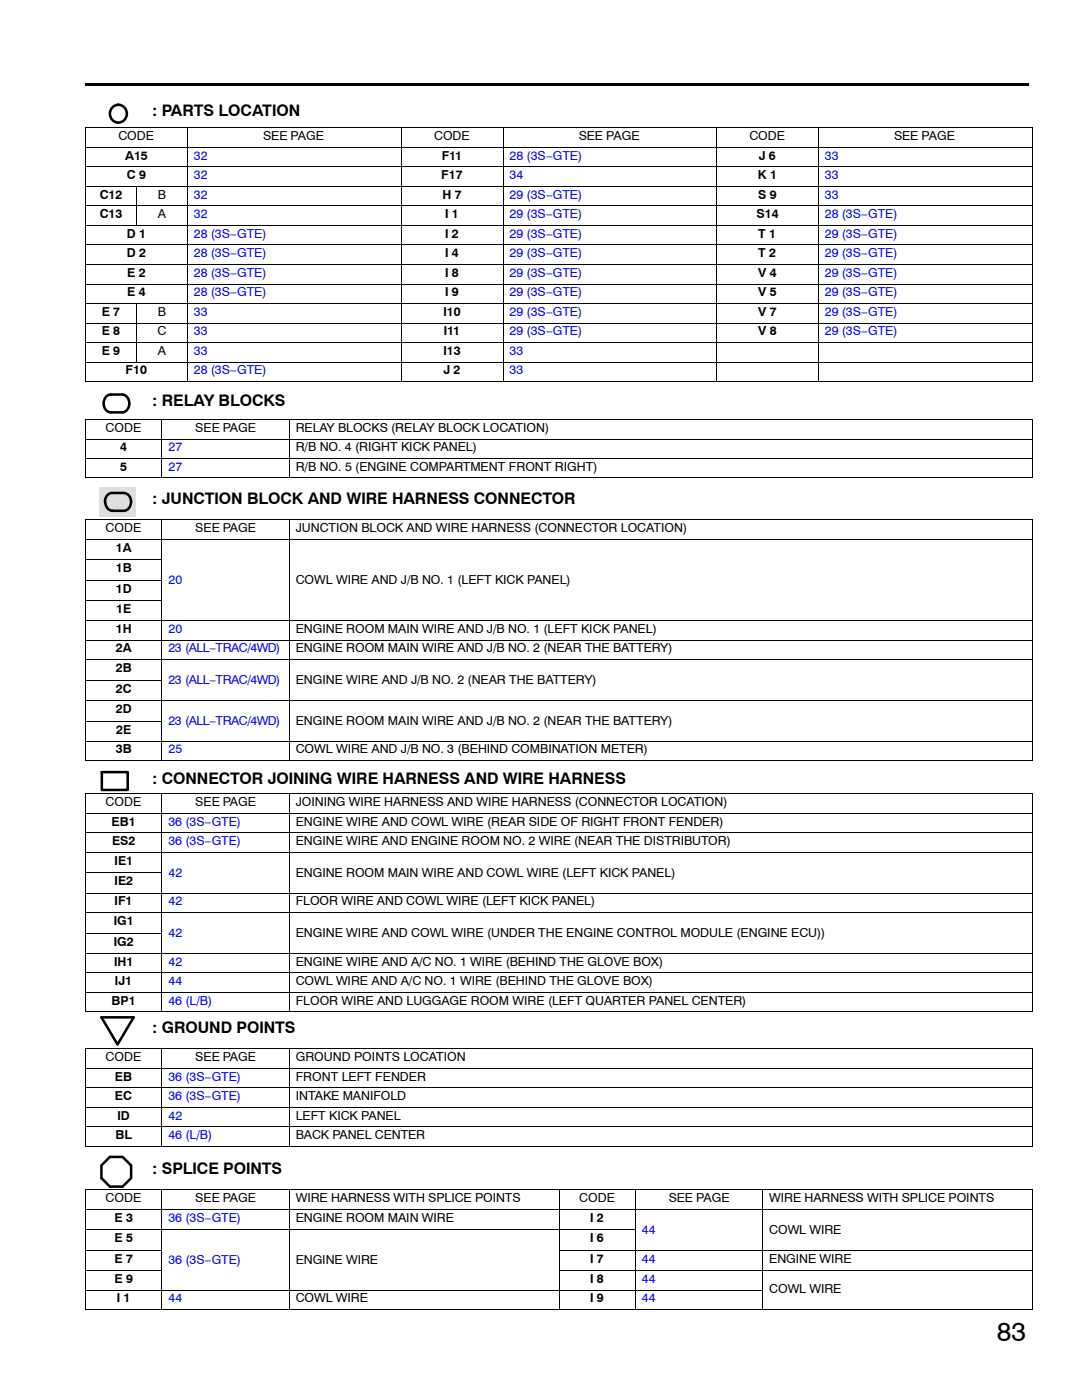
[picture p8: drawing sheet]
<svg xmlns="http://www.w3.org/2000/svg" width="216mm" height="279mm" viewBox="0 0 216 279" stroke-linecap="round" stroke-linejoin="round" font-family="sans-serif">
<defs><g id="words">
<text font-size="5.3" x="198.9" y="267.5">83</text>
<g font-size="3.2">
<text x="30.4" y="23.2">: PARTS LOCATION</text>
<text x="30.4" y="81">: RELAY BLOCKS</text>
<text x="30.4" y="100.7">: JUNCTION BLOCK AND WIRE HARNESS CONNECTOR</text>
<text x="30.4" y="156.4">: CONNECTOR JOINING WIRE HARNESS AND WIRE HARNESS</text>
<text x="30.4" y="206.2">: GROUND POINTS</text>
<text x="30.4" y="234.4">: SPLICE POINTS</text>
</g>
<g font-size="2.5">
<text x="23.6" y="27.9">CODE</text>
<text x="52.5" y="27.9">SEE PAGE</text>
<text x="86.6" y="27.9">CODE</text>
<text x="115.5" y="27.9">SEE PAGE</text>
<text x="149.5" y="27.9">CODE</text>
<text x="178.4" y="27.9">SEE PAGE</text>
<text x="25" y="31.8">A15</text>
<text x="25.3" y="35.7">C 9</text>
<text x="88.1" y="35.7">F17</text>
<text x="88.1" y="31.8">F11</text>
<text x="151.2" y="35.7">K 1</text>
<text x="151.4" y="31.8">J 6</text>
<text x="19.9" y="39.6">C12</text>
<text x="31.5" y="39.6">B</text>
<text x="88.3" y="39.6">H 7</text>
<text x="151.3" y="39.6">S 9</text>
<text x="19.9" y="43.5">C13</text>
<text x="25.3" y="47.4">D 1</text>
<text x="31.5" y="43.5">A</text>
<text x="88.8" y="43.5">I 1</text>
<text x="88.8" y="47.4">I 2</text>
<text x="151" y="43.5">S14</text>
<text x="151.3" y="47.4">T 1</text>
<text x="25.3" y="51.3">D 2</text>
<text x="88.8" y="51.3">I 4</text>
<text x="151.3" y="51.3">T 2</text>
<text x="25.4" y="55.2">E 2</text>
<text x="25.4" y="59.1">E 4</text>
<text x="88.8" y="55.2">I 8</text>
<text x="88.8" y="59.1">I 9</text>
<text x="151.3" y="55.2">V 4</text>
<text x="151.3" y="59.1">V 5</text>
<text x="20.3" y="63">E 7</text>
<text x="31.5" y="63">B</text>
<text x="88.5" y="63">I10</text>
<text x="151.3" y="63">V 7</text>
<text x="20.3" y="66.9">E 8</text>
<text x="20.3" y="70.8">E 9</text>
<text x="31.4" y="66.9">C</text>
<text x="31.5" y="70.8">A</text>
<text x="88.5" y="70.8">I13</text>
<text x="88.6" y="66.9">I11</text>
<text x="151.3" y="66.9">V 8</text>
<text x="25.1" y="74.7">F10</text>
<text x="88.5" y="74.7">J 2</text>
<text x="21.1" y="86.2">CODE</text>
<text x="38.9" y="86.2">SEE PAGE</text>
<text x="59" y="86.2">RELAY BLOCKS (RELAY BLOCK LOCATION)</text>
<text x="24" y="90.1">4</text>
<text x="24" y="94">5</text>
<text x="59" y="90.1">R/B NO. 4 (RIGHT KICK PANEL)</text>
<text x="59" y="94">R/B NO. 5 (ENGINE COMPARTMENT FRONT RIGHT)</text>
<text x="21.1" y="106.2">CODE</text>
<text x="38.9" y="106.2">SEE PAGE</text>
<text x="59" y="106.2">JUNCTION BLOCK AND WIRE HARNESS (CONNECTOR LOCATION)</text>
<text x="23.1" y="110.2">1A</text>
<text x="23.1" y="114.2">1B</text>
<text x="23.1" y="118.3">1D</text>
<text x="59" y="116.6">COWL WIRE AND J/B NO. 1 (LEFT KICK PANEL)</text>
<text x="23.2" y="122.3">1E</text>
<text x="23.1" y="126.3">1H</text>
<text x="23.1" y="130.2">2A</text>
<text x="59" y="126.3">ENGINE ROOM MAIN WIRE AND J/B NO. 1 (LEFT KICK PANEL)</text>
<text x="59" y="130.2">ENGINE ROOM MAIN WIRE AND J/B NO. 2 (NEAR THE BATTERY)</text>
<text x="23.1" y="134.2">2B</text>
<text x="59" y="136.6">ENGINE WIRE AND J/B NO. 2 (NEAR THE BATTERY)</text>
<text x="23.1" y="138.3">2C</text>
<text x="23.1" y="142.3">2D</text>
<text x="23.2" y="146.4">2E</text>
<text x="59" y="144.7">ENGINE ROOM MAIN WIRE AND J/B NO. 2 (NEAR THE BATTERY)</text>
<text x="23.1" y="150.4">3B</text>
<text x="59" y="150.4">COWL WIRE AND J/B NO. 3 (BEHIND COMBINATION METER)</text>
<text x="21.1" y="160.9">CODE</text>
<text x="38.9" y="160.9">SEE PAGE</text>
<text x="59" y="160.9">JOINING WIRE HARNESS AND WIRE HARNESS (CONNECTOR LOCATION)</text>
<text x="22.3" y="164.8">EB1</text>
<text x="59" y="164.8">ENGINE WIRE AND COWL WIRE (REAR SIDE OF RIGHT FRONT FENDER)</text>
<text x="22.4" y="168.7">ES2</text>
<text x="22.9" y="172.6">IE1</text>
<text x="59" y="168.7">ENGINE WIRE AND ENGINE ROOM NO. 2 WIRE (NEAR THE DISTRIBUTOR)</text>
<text x="22.9" y="176.7">IE2</text>
<text x="59" y="175">ENGINE ROOM MAIN WIRE AND COWL WIRE (LEFT KICK PANEL)</text>
<text x="22.7" y="184.7">IG1</text>
<text x="22.9" y="180.7">IF1</text>
<text x="59" y="180.7">FLOOR WIRE AND COWL WIRE (LEFT KICK PANEL)</text>
<text x="22.7" y="188.7">IG2</text>
<text x="59" y="187">ENGINE WIRE AND COWL WIRE (UNDER THE ENGINE CONTROL MODULE (ENGINE ECU))</text>
<text x="22.8" y="192.7">IH1</text>
<text x="22.9" y="196.6">IJ1</text>
<text x="59" y="192.7">ENGINE WIRE AND A/C NO. 1 WIRE (BEHIND THE GLOVE BOX)</text>
<text x="59" y="196.6">COWL WIRE AND A/C NO. 1 WIRE (BEHIND THE GLOVE BOX)</text>
<text x="22.3" y="200.5">BP1</text>
<text x="59" y="200.5">FLOOR WIRE AND LUGGAGE ROOM WIRE (LEFT QUARTER PANEL CENTER)</text>
<text x="21.1" y="211.8">CODE</text>
<text x="22.9" y="215.6">EB</text>
<text x="38.9" y="211.8">SEE PAGE</text>
<text x="59" y="211.8">GROUND POINTS LOCATION</text>
<text x="59" y="215.6">FRONT LEFT FENDER</text>
<text x="22.9" y="219.5">EC</text>
<text x="59" y="219.5">INTAKE MANIFOLD</text>
<text x="23" y="227.3">BL</text>
<text x="23.5" y="223.4">ID</text>
<text x="59" y="223.4">LEFT KICK PANEL</text>
<text x="59" y="227.3">BACK PANEL CENTER</text>
<text x="21.1" y="239.9">CODE</text>
<text x="38.9" y="239.9">SEE PAGE</text>
<text x="59" y="239.9">WIRE HARNESS WITH SPLICE POINTS</text>
<text x="115.6" y="239.9">CODE</text>
<text x="133.4" y="239.9">SEE PAGE</text>
<text x="153.5" y="239.9">WIRE HARNESS WITH SPLICE POINTS</text>
<text x="22.9" y="243.8">E 3</text>
<text x="59" y="243.8">ENGINE ROOM MAIN WIRE</text>
<text x="117.8" y="243.8">I 2</text>
<text x="22.9" y="247.9">E 5</text>
<text x="22.9" y="252">E 7</text>
<text x="117.8" y="247.9">I 6</text>
<text x="117.8" y="252">I 7</text>
<text x="153.5" y="246.2">COWL WIRE</text>
<text x="153.5" y="252">ENGINE WIRE</text>
<text x="22.9" y="256">E 9</text>
<text x="59" y="252.3">ENGINE WIRE</text>
<text x="117.8" y="256">I 8</text>
<text x="23.3" y="259.9">I 1</text>
<text x="59" y="259.9">COWL WIRE</text>
<text x="117.8" y="259.9">I 9</text>
<text x="153.5" y="258.1">COWL WIRE</text>
</g>
<g font-size="2.5" fill="#00f">
<text x="38.7" y="31.8">32</text>
<text x="38.7" y="35.7">32</text>
<text x="101.7" y="31.8">28 (3S−GTE)</text>
<text x="101.7" y="35.7">34</text>
<text x="164.6" y="31.8">33</text>
<text x="164.6" y="35.7">33</text>
<text x="38.7" y="39.6">32</text>
<text x="101.7" y="39.6">29 (3S−GTE)</text>
<text x="164.6" y="39.6">33</text>
<text x="38.7" y="43.5">32</text>
<text x="38.7" y="47.4">28 (3S−GTE)</text>
<text x="101.7" y="43.5">29 (3S−GTE)</text>
<text x="101.7" y="47.4">29 (3S−GTE)</text>
<text x="164.6" y="43.5">28 (3S−GTE)</text>
<text x="164.6" y="47.4">29 (3S−GTE)</text>
<text x="38.7" y="51.3">28 (3S−GTE)</text>
<text x="101.7" y="51.3">29 (3S−GTE)</text>
<text x="164.6" y="51.3">29 (3S−GTE)</text>
<text x="38.7" y="55.2">28 (3S−GTE)</text>
<text x="38.7" y="59.1">28 (3S−GTE)</text>
<text x="101.7" y="55.2">29 (3S−GTE)</text>
<text x="101.7" y="59.1">29 (3S−GTE)</text>
<text x="164.6" y="55.2">29 (3S−GTE)</text>
<text x="164.6" y="59.1">29 (3S−GTE)</text>
<text x="38.7" y="63">33</text>
<text x="101.7" y="63">29 (3S−GTE)</text>
<text x="164.6" y="63">29 (3S−GTE)</text>
<text x="38.7" y="66.9">33</text>
<text x="38.7" y="70.8">33</text>
<text x="101.7" y="66.9">29 (3S−GTE)</text>
<text x="101.7" y="70.8">33</text>
<text x="164.6" y="66.9">29 (3S−GTE)</text>
<text x="38.7" y="74.7">28 (3S−GTE)</text>
<text x="101.7" y="74.7">33</text>
<text x="33.6" y="90.1">27</text>
<text x="33.6" y="94">27</text>
<text x="33.6" y="116.6">20</text>
<text x="33.6" y="126.3">20</text>
<text x="33.6" y="130.2">23 (ALL−TRAC/4WD)</text>
<text x="33.6" y="136.6">23 (ALL−TRAC/4WD)</text>
<text x="33.6" y="144.7">23 (ALL−TRAC/4WD)</text>
<text x="33.6" y="150.4">25</text>
<text x="33.6" y="164.8">36 (3S−GTE)</text>
<text x="33.6" y="168.7">36 (3S−GTE)</text>
<text x="33.6" y="175">42</text>
<text x="33.6" y="180.7">42</text>
<text x="33.6" y="187">42</text>
<text x="33.6" y="192.7">42</text>
<text x="33.6" y="196.6">44</text>
<text x="33.6" y="200.5">46 (L/B)</text>
<text x="33.6" y="215.6">36 (3S−GTE)</text>
<text x="33.6" y="219.5">36 (3S−GTE)</text>
<text x="33.6" y="223.4">42</text>
<text x="33.6" y="227.3">46 (L/B)</text>
<text x="33.6" y="243.8">36 (3S−GTE)</text>
<text x="128.1" y="246.2">44</text>
<text x="128.1" y="252">44</text>
<text x="33.6" y="252.3">36 (3S−GTE)</text>
<text x="128.1" y="256">44</text>
<text x="33.6" y="259.9">44</text>
<text x="128.1" y="259.9">44</text>
</g>
</g></defs>
<path d="M17 16.5h188.3v.5h-188.3z" fill="#000"/>
<g fill="none" stroke="#000" stroke-width=".51">
<path d="M21.3 79.1l.8-.4h2.3a1.82 1.82 0 0 1 1.4 1.8 1.82 1.82 0 0 1-1.4 1.8h-2.3a1.91 1.91 0 0 1-.8-3.2z"/>
<circle cx="23.6" cy="22.6" r="1.74"/>
</g>
<g fill="none" stroke="#000" stroke-width=".2">
<path d="M17 25.5h189.1M17 29.4h189.1M17 33.3h189.1M17 37.2h189.1M17.1 25.5v50.6M27.2 37.2v7.8M37.4 25.5v50.6M80.1 25.5v50.6M100.4 25.5v50.6M143 25.5v50.6M163.3 25.5v50.6M206 25.5v50.6"/>
<path d="M17 41.1h189.1M17 45h189.1M17 48.9h189.1M17 52.8h189.1M17 56.7h189.1M17 60.6h189.1M17 64.5h189.1M17 68.4h189.1M17 72.3h189.1M17 76.1h189.1M27.2 60.5v11.7M17 83.8h189.1"/>
<path d="M17 87.7h189.1M17 91.6h189.1M17 95.4h189.1M17.1 83.7v11.7M32.3 83.7v11.7M57.7 83.7v11.7M206 83.7v11.7"/>
</g>
<path d="M19.9 97.2h7.3v5.9h-7.3z" fill="#dedede"/>
<path d="M21.5 98.7l.9-.3h2.3a1.8 1.8 0 0 1 1.2 2.8l-.7 .6-2.8 .1a1.65 1.65 0 0 1-1.4-1.7l-.1-.1a1.95 1.95 0 0 1 .6-1.4z" fill-rule="evenodd" fill="#dedede"/>
<g fill="none" stroke="#000" stroke-width=".51">
<path d="M21.5 98.7l.9-.3h2.3a1.8 1.8 0 0 1 1.2 2.8l-.7 .6-2.8 .1a1.65 1.65 0 0 1-1.4-1.7l-.1-.1a1.95 1.95 0 0 1 .6-1.4zM20.3 154.1h5.2v3.5h-5.2zM20.2 203h6.5l-3.2 5.4z"/>
<circle cx="23.2" cy="233.8" r="3.2"/>
</g>
<g fill="none" stroke="#000" stroke-width=".2">
<path d="M17 103.8h189.1M17 107.7h189.1M17 111.7h15.3M17 115.8h15.3M17 119.8h15.3M17.1 103.7v48.1M32.3 103.7v48.1M57.7 103.7v48.1M206 103.7v48.1M17 123.9h189.1M17 127.8h189.1M17 131.7h189.1"/>
<path d="M17 135.8h15.3M17 139.8h189.1M17 143.9h15.3M17 148h189.1M17 151.8h189.1M17 158.5h189.1M17.1 158.4v43.5M32.3 158.4v43.5M57.7 158.4v43.5M206 158.4v43.5M17 162.3h189.1M17 166.2h189.1"/>
<path d="M17 170.1h189.1M17 174.2h15.3M17 178.3h189.1M17 182.2h189.1M17 186.2h15.3M17 190.3h189.1M17 194.2h189.1M17 198.1h189.1M17 201.9h189.1M17 209.3h189.1M17 213.2h189.1M17 217.1h189.1"/>
<path d="M17.1 209.3v19.5M32.3 209.3v19.5M57.7 209.3v19.5M206 209.3v19.5M17 221h189.1M17 224.9h189.1M17 228.7h189.1M17 237.4h189.1M17.1 237.4v24M32.3 237.4v24M57.7 237.4v24M111.5 237.4v24"/>
<path d="M126.8 237.4v24M152.2 237.4v24M206 237.4v24M17 241.3h189.1M17 245.4h109.7M17 249.5h15.3M17 253.5h15.3M17 257.6h135.1M111.5 249.5h94.6M111.5 253.5h94.6M17 261.3h189.1"/>
</g>
<use href="#words"/>
</svg>
